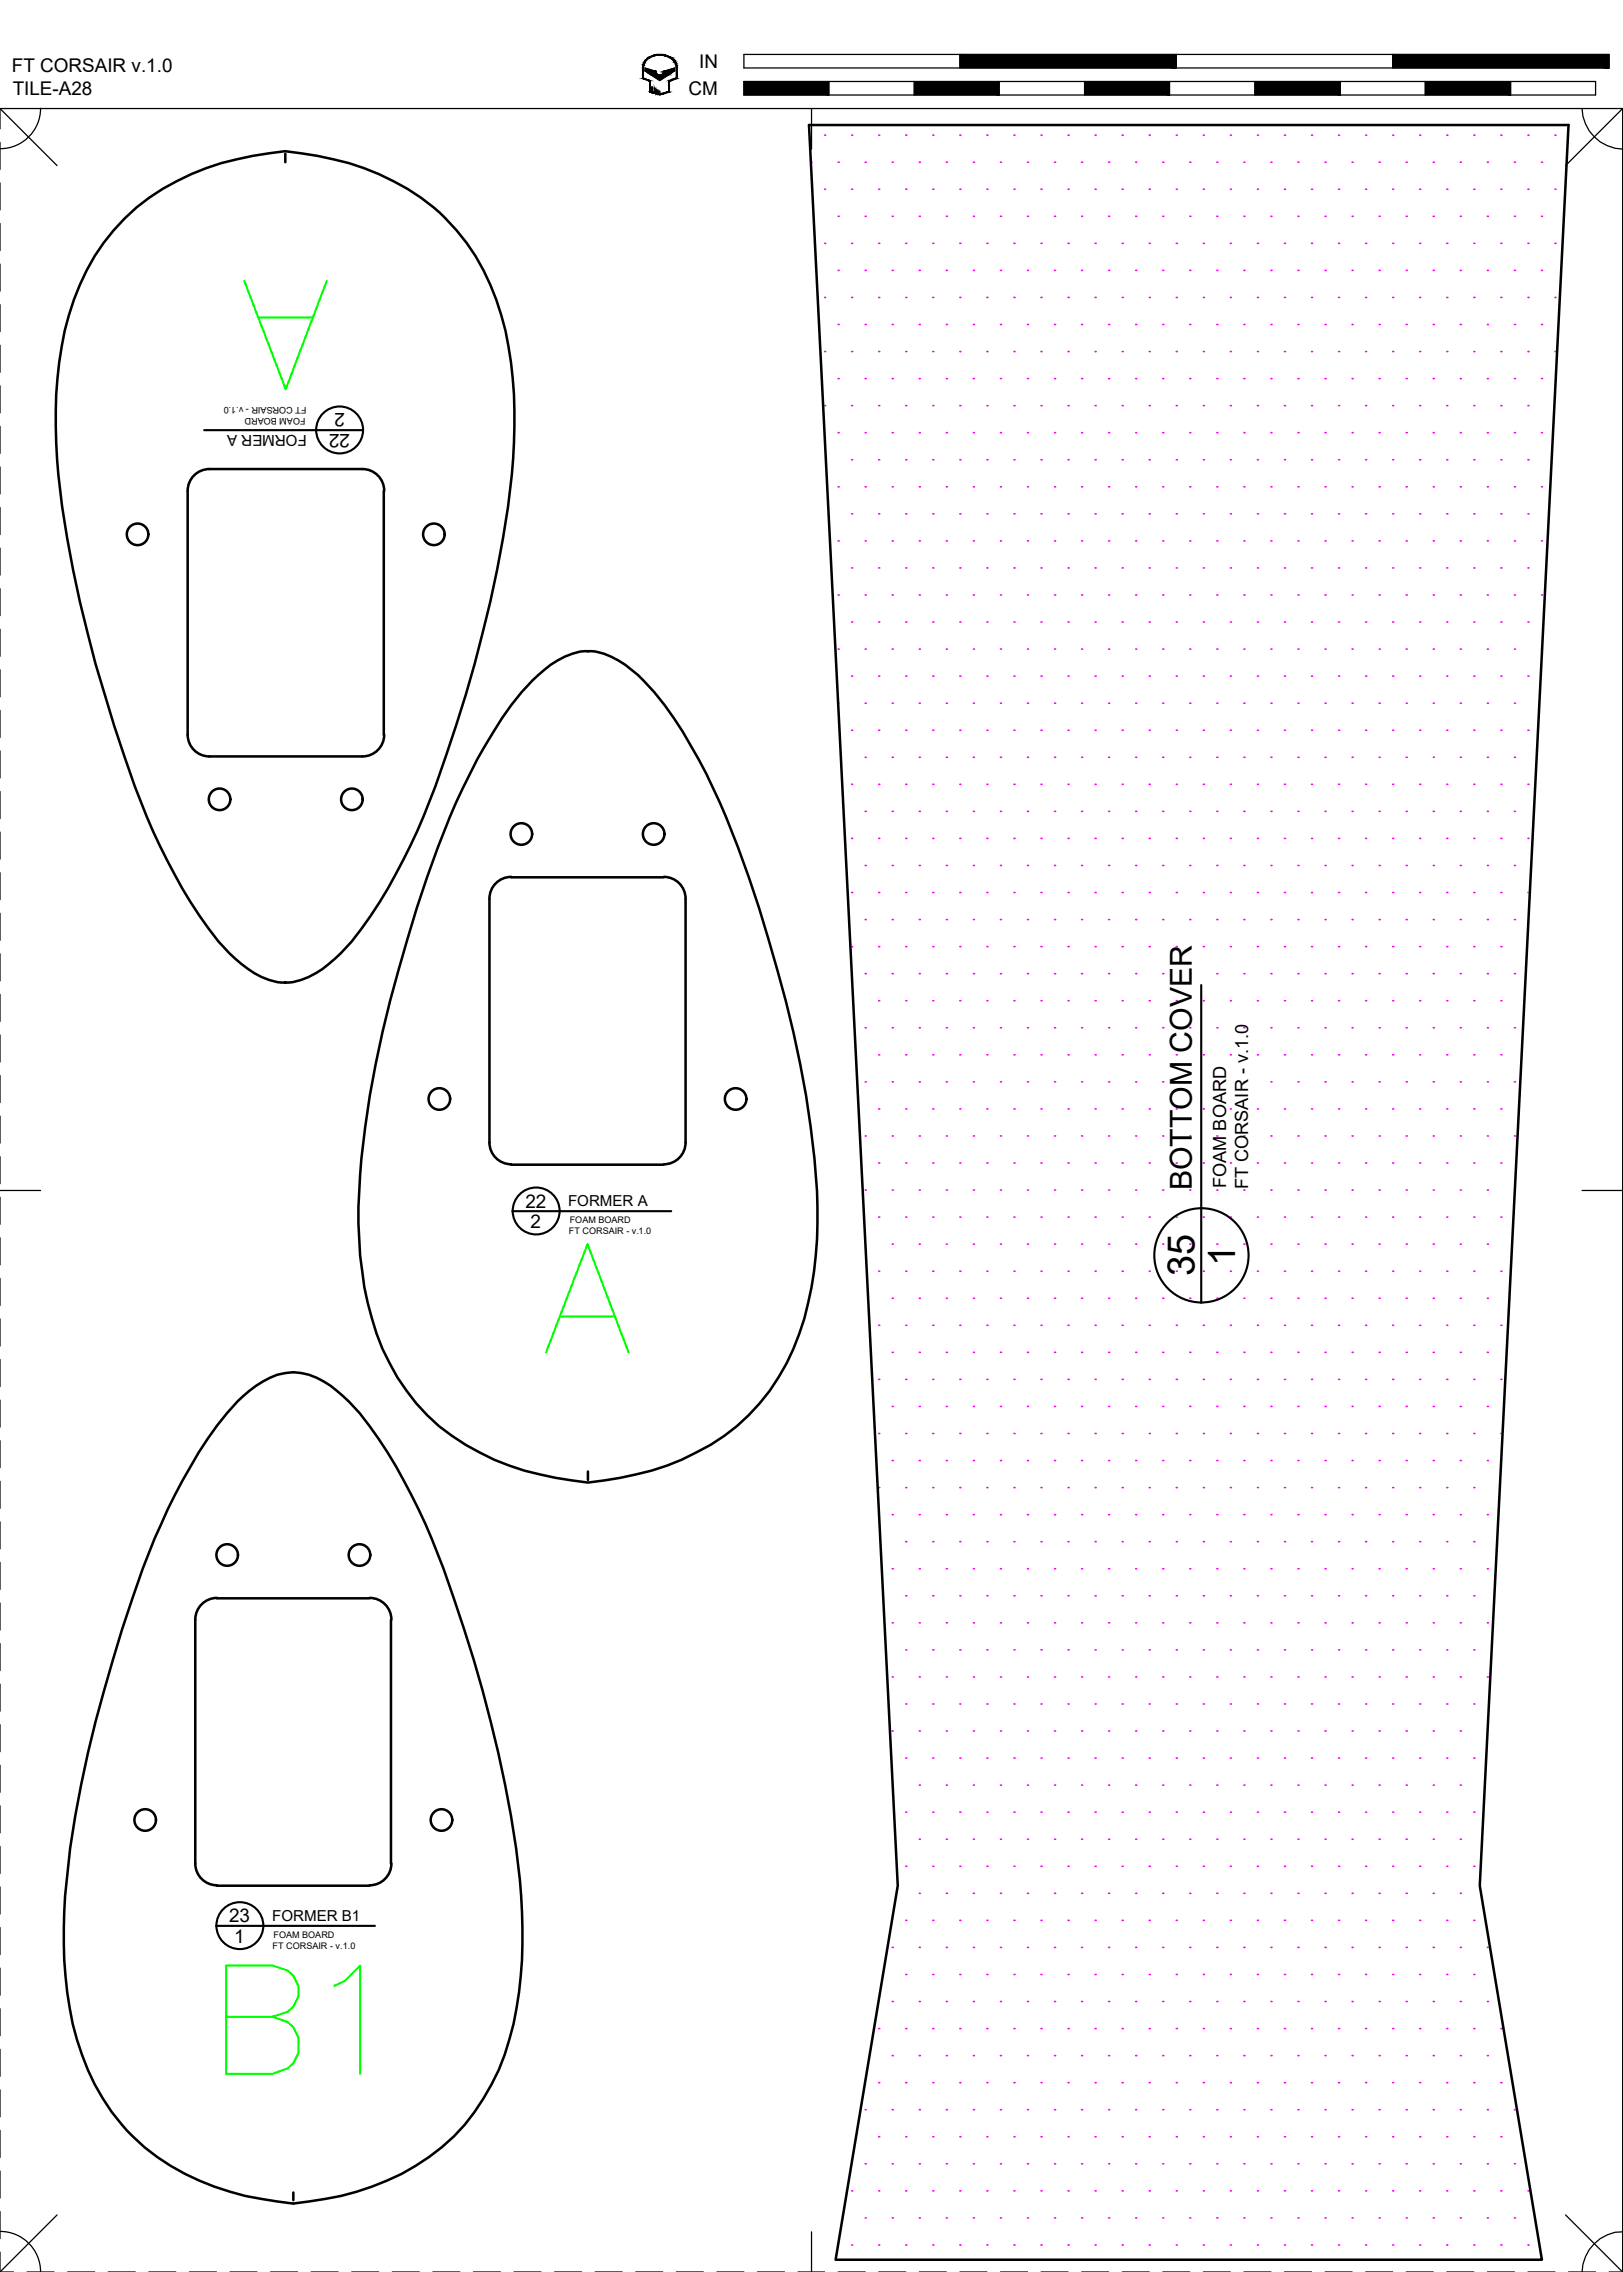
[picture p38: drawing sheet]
<svg xmlns="http://www.w3.org/2000/svg" width="190mm" height="267mm" viewBox="0 0 190 267" stroke-linecap="round" stroke-linejoin="round" font-family="sans-serif">
<defs><g id="words">
<text font-size="18.5" x="25.4" y="244.8">B1</text>
<g font-size="4.4">
<text x="140.2" y="149.8" transform="rotate(-90 140.2 149.8)">35</text>
<text x="145" y="148.6" transform="rotate(-90 145 148.6)">1</text>
</g>
<text font-size="3.5" x="139.9" y="139.7" transform="rotate(-90 139.9 139.7)">BOTTOM COVER</text>
<g font-size="2.2">
<text x="1.4" y="8.4">FT CORSAIR v.1.0</text>
<text x="1.5" y="11.1">TILE-A28</text>
<text x="80.8" y="11.2">CM</text>
<text x="82.1" y="8">IN</text>
<text x="40.5" y="48.5" transform="rotate(-180 40.5 48.5)">2</text>
<text x="41.1" y="50.9" transform="rotate(-180 41.1 50.9)">22</text>
<text x="61.7" y="141.8">22</text>
<text x="62.3" y="144.2">2</text>
<text x="26.9" y="225.7">23</text>
<text x="27.5" y="228.1">1</text>
</g>
<g font-size="2.1">
<text x="143.9" y="139.4" transform="rotate(-90 143.9 139.4)">FOAM BOARD</text>
<text x="146.5" y="139.6" transform="rotate(-90 146.5 139.6)">FT CORSAIR - v.1.0</text>
</g>
<g font-size="1.8">
<text x="36" y="51" transform="rotate(-180 36 51)">FORMER A</text>
<text x="66.7" y="141.6">FORMER A</text>
<text x="31.9" y="225.5">FORMER B1</text>
</g>
<g font-size="1.1">
<text x="36" y="47.8" transform="rotate(-180 36 47.8)">FT CORSAIR - v.1.0</text>
<text x="35.9" y="49.1" transform="rotate(-180 35.9 49.1)">FOAM BOARD</text>
<text x="66.9" y="143.6">FOAM BOARD</text>
<text x="66.8" y="144.9">FT CORSAIR - v.1.0</text>
<text x="32.1" y="227.5">FOAM BOARD</text>
<text x="32" y="228.8">FT CORSAIR - v.1.0</text>
</g>
</g></defs>
<!-- layer: 01 CUT -->
<g fill="none" stroke="#000" stroke-width=".3">
<path d="M33.5 18v1M95 14.7h89.1l-10.4 206.7 7.3 43.9h-82.9l7.3-43.9zM14.6 25.6a28.4 28.4 0 0 1 15.1-7.3l3.8-.5a38.6 38.6 0 0 1 11 2.6 24.6 24.6 0 0 1 14.3 16.6 48.9 48.9 0 0 1 1.4 16.9 138.3 138.3 0 0 1-5.5 27.7 165.3 165.3 0 0 1-5.7 16 59.7 59.7 0 0 1-7.7 12.9 14.9 14.9 0 0 1-6 4.5 6.2 6.2 0 0 1-5.4-.8 19 19 0 0 1-5.4-5.2 72.6 72.6 0 0 1-9.9-20.3 166.2 166.2 0 0 1-7.3-29.2 58.6 58.6 0 0 1 .3-20.7 26.8 26.8 0 0 1 7-13.2zM22 57.6v28.6a2.55 2.55 0 0 0 2.6 2.6h17.9M42.5 55.1h-17.9a2.55 2.55 0 0 0-2.6 2.5M42.5 55.1a2.55 2.55 0 0 1 2.6 2.5M45 57.6v28.7M62.5 79.9a11.4 11.4 0 0 1 5.6-3.4l.5-.1a6.2 6.2 0 0 1 4 1.1 18.1 18.1 0 0 1 5.4 5.2 67.3 67.3 0 0 1 8.6 16.8 177.3 177.3 0 0 1 8 29.1 83.2 83.2 0 0 1 1.3 16.9 37 37 0 0 1-3.6 14.5 24.4 24.4 0 0 1-12.3 11.3 39.2 39.2 0 0 1-11 2.7 39.7 39.7 0 0 1-11-2.7 25.7 25.7 0 0 1-9.1-6.6 27.9 27.9 0 0 1-5.7-11.8 53.6 53.6 0 0 1-.8-16.9 133.4 133.4 0 0 1 5.4-25.8 113.6 113.6 0 0 1 7.4-19.4 53.2 53.2 0 0 1 6-9.5zM45.1 86.2a2.55 2.55 0 0 1-2.6 2.6M57.4 105.5v28.6M60 103h17.9M60 102.9a2.55 2.55 0 0 0-2.6 2.6"/>
<path d="M77.9 102.9a2.55 2.55 0 0 1 2.6 2.6M80.5 105.5v28.6M57.4 134.1a2.55 2.55 0 0 0 2.6 2.6M60 136.7h17.9M80.5 134.1a2.55 2.55 0 0 1-2.6 2.6M27.9 164.5a12.9 12.9 0 0 1 4.6-3.1 6.9 6.9 0 0 1 6.3 1.3 22.7 22.7 0 0 1 5.7 6.2 75.1 75.1 0 0 1 8.8 18.8 163.3 163.3 0 0 1 7.3 29.2 58.7 58.7 0 0 1-.3 20.7 27.3 27.3 0 0 1-7 13.2 29.4 29.4 0 0 1-17 7.6l-1.9 .3a34.1 34.1 0 0 1-12.7-3.5 24.7 24.7 0 0 1-12.7-15.8 49.8 49.8 0 0 1-1.2-18.7 133.4 133.4 0 0 1 5.4-25.8 114.2 114.2 0 0 1 6.5-17.7l1.7-3.4a43.1 43.1 0 0 1 6.5-9.3zM69 172.7v1M25.5 187.6h17.9M25.5 187.6a2.55 2.55 0 0 0-2.6 2.5v28.7M43.4 187.6a2.55 2.55 0 0 1 2.5 2.5M45.9 190.2v28.6M22.9 218.8a2.55 2.55 0 0 0 2.6 2.5"/>
<path d="M45.9 218.8a2.55 2.55 0 0 1-2.5 2.5M25.5 221.4h17.9M34.4 257.4v.9"/>
<circle cx="16.1" cy="62.7" r="1.27"/>
<circle cx="50.9" cy="62.7" r="1.27"/>
<circle cx="25.8" cy="93.8" r="1.27"/>
<circle cx="41.3" cy="93.8" r="1.27"/>
<circle cx="61.2" cy="97.9" r="1.27"/>
<circle cx="76.7" cy="97.9" r="1.27"/>
<circle cx="51.6" cy="129" r="1.27"/>
<circle cx="86.3" cy="129" r="1.27"/>
<circle cx="26.7" cy="182.5" r="1.27"/>
<circle cx="42.2" cy="182.5" r="1.27"/>
<circle cx="17" cy="213.6" r="1.27"/>
<circle cx="51.8" cy="213.6" r="1.27"/>
</g>
<!-- layer: 07 DE-PAPER -->
<g fill="none" stroke="#f0f" stroke-width=".2">
<path d="M95.2 19h.1M96.8 15.9h.1M98.4 19h.1M100 15.9h.1M101.6 19h.1M103.1 15.9h.1M104.7 19h.1M106.3 15.9h.1M107.9 19h.1M109.5 15.9h.1M111.1 19h.1M112.7 15.9h.1"/>
<path d="M114.3 19h.1M115.8 15.9h.1M117.4 19h.1M119 15.9h.1M120.6 19h.1M122.2 15.9h.1M123.8 19h.1M125.4 15.9h.1M127 19h.1M128.5 15.9h.1M130.1 19h.1M131.7 15.9h.1"/>
<path d="M133.3 19h.1M134.9 15.9h.1M136.5 19h.1M138.1 15.9h.1M139.7 19h.1M141.2 15.9h.1M142.8 19h.1M144.4 15.9h.1M146 19h.1M147.6 15.9h.1M149.2 19h.1M150.8 15.9h.1"/>
<path d="M152.4 19h.1M153.9 15.9h.1M155.5 19h.1M157.1 15.9h.1M158.7 19h.1M160.3 15.9h.1M161.9 19h.1M163.5 15.9h.1M165.1 19h.1M166.6 15.9h.1M168.2 19h.1M169.8 15.9h.1"/>
<path d="M171.4 19h.1M173 15.9h.1M174.6 19h.1M176.2 15.9h.1M177.8 19h.1M179.3 15.9h.1M180.9 19h.1M182.5 15.9h.1M96.8 22.2h.1M96.8 28.6h.1M96.8 34.9h.1M98.4 25.4h.1"/>
<path d="M98.4 31.7h.1M98.4 38.1h.1M100 22.2h.1M100 28.6h.1M100 34.9h.1M101.6 25.4h.1M101.6 31.7h.1M101.6 38.1h.1M103.1 22.2h.1M103.1 28.6h.1M103.1 34.9h.1M104.7 25.4h.1"/>
<path d="M104.7 31.7h.1M104.7 38.1h.1M106.3 22.2h.1M106.3 28.6h.1M106.3 34.9h.1M107.9 25.4h.1M107.9 31.7h.1M107.9 38.1h.1M109.5 22.2h.1M109.5 28.6h.1M109.5 34.9h.1M111.1 25.4h.1"/>
<path d="M111.1 31.7h.1M111.1 38.1h.1M112.7 22.2h.1M112.7 28.6h.1M112.7 34.9h.1M114.3 25.4h.1M114.3 31.7h.1M114.3 38.1h.1M115.8 22.2h.1M115.8 28.6h.1M115.8 34.9h.1M117.4 25.4h.1"/>
<path d="M117.4 31.7h.1M117.4 38.1h.1M119 22.2h.1M119 28.6h.1M119 34.9h.1M120.6 25.4h.1M120.6 31.7h.1M120.6 38.1h.1M122.2 22.2h.1M122.2 28.6h.1M122.2 34.9h.1M123.8 25.4h.1"/>
<path d="M123.8 31.7h.1M123.8 38.1h.1M125.4 22.2h.1M125.4 28.6h.1M125.4 34.9h.1M127 25.4h.1M127 31.7h.1M127 38.1h.1M128.5 22.2h.1M128.5 28.6h.1M128.5 34.9h.1M130.1 25.4h.1"/>
<path d="M130.1 31.7h.1M130.1 38.1h.1M131.7 22.2h.1M131.7 28.6h.1M131.7 34.9h.1M133.3 25.4h.1M133.3 31.7h.1M133.3 38.1h.1M134.9 22.2h.1M134.9 28.6h.1M134.9 34.9h.1M136.5 25.4h.1"/>
<path d="M136.5 31.7h.1M136.5 38.1h.1M138.1 22.2h.1M138.1 28.6h.1M138.1 34.9h.1M139.7 25.4h.1M139.7 31.7h.1M139.7 38.1h.1M141.2 22.2h.1M141.2 28.6h.1M141.2 34.9h.1M142.8 25.4h.1"/>
<path d="M142.8 31.7h.1M142.8 38.1h.1M144.4 22.2h.1M144.4 28.6h.1M144.4 34.9h.1M146 25.4h.1M146 31.7h.1M146 38.1h.1M147.6 22.2h.1M147.6 28.6h.1M147.6 34.9h.1M149.2 25.4h.1"/>
<path d="M149.2 31.7h.1M149.2 38.1h.1M150.8 22.2h.1M150.8 28.6h.1M150.8 34.9h.1M152.4 25.4h.1M152.4 31.7h.1M152.4 38.1h.1M153.9 22.2h.1M153.9 28.6h.1M153.9 34.9h.1M155.5 25.4h.1"/>
<path d="M155.5 31.7h.1M155.5 38.1h.1M157.1 22.2h.1M157.1 28.6h.1M157.1 34.9h.1M158.7 25.4h.1M158.7 31.7h.1M158.7 38.1h.1M160.3 22.2h.1M160.3 28.6h.1M160.3 34.9h.1M161.9 25.4h.1"/>
<path d="M161.9 31.7h.1M161.9 38.1h.1M163.5 22.2h.1M163.5 28.6h.1M163.5 34.9h.1M165.1 25.4h.1M165.1 31.7h.1M165.1 38.1h.1M166.6 22.2h.1M166.6 28.6h.1M166.6 34.9h.1M168.2 25.4h.1"/>
<path d="M168.2 31.7h.1M168.2 38.1h.1M169.8 22.2h.1M169.8 28.6h.1M169.8 34.9h.1M171.4 25.4h.1M171.4 31.7h.1M171.4 38.1h.1M173 22.2h.1M173 28.6h.1M173 34.9h.1M174.6 25.4h.1"/>
<path d="M174.6 31.7h.1M174.6 38.1h.1M176.2 22.2h.1M176.2 28.6h.1M176.2 34.9h.1M177.8 25.4h.1M177.8 31.7h.1M177.8 38.1h.1M179.3 22.2h.1M179.3 28.6h.1M179.3 34.9h.1M180.9 25.4h.1"/>
<path d="M180.9 31.7h.1M180.9 38.1h.1M182.5 22.2h.1M182.5 28.6h.1M182.5 34.9h.1M96.8 41.3h.1M96.8 47.6h.1M98.4 44.4h.1M98.4 50.8h.1M98.4 57.1h.1M100 41.3h.1M100 47.6h.1"/>
<path d="M100 54h.1M101.6 44.4h.1M101.6 50.8h.1M101.6 57.1h.1M103.1 41.3h.1M103.1 47.6h.1M103.1 54h.1M104.7 44.4h.1M104.7 50.8h.1M104.7 57.1h.1M106.3 41.3h.1M106.3 47.6h.1"/>
<path d="M106.3 54h.1M107.9 44.4h.1M107.9 50.8h.1M107.9 57.1h.1M109.5 41.3h.1M109.5 47.6h.1M109.5 54h.1M111.1 44.4h.1M111.1 50.8h.1M111.1 57.1h.1M112.7 41.3h.1M112.7 47.6h.1"/>
<path d="M112.7 54h.1M114.3 44.4h.1M114.3 50.8h.1M114.3 57.1h.1M115.8 41.3h.1M115.8 47.6h.1M115.8 54h.1M117.4 44.4h.1M117.4 50.8h.1M117.4 57.1h.1M119 41.3h.1M119 47.6h.1"/>
<path d="M119 54h.1M120.6 44.4h.1M120.6 50.8h.1M120.6 57.1h.1M122.2 41.3h.1M122.2 47.6h.1M122.2 54h.1M123.8 44.4h.1M123.8 50.8h.1M123.8 57.1h.1M125.4 41.3h.1M125.4 47.6h.1"/>
<path d="M125.4 54h.1M127 44.4h.1M127 50.8h.1M127 57.1h.1M128.5 41.3h.1M128.5 47.6h.1M128.5 54h.1M130.1 44.4h.1M130.1 50.8h.1M130.1 57.1h.1M131.7 41.3h.1M131.7 47.6h.1"/>
<path d="M131.7 54h.1M133.3 44.4h.1M133.3 50.8h.1M133.3 57.1h.1M134.9 41.3h.1M134.9 47.6h.1M134.9 54h.1M136.5 44.4h.1M136.5 50.8h.1M136.5 57.1h.1M138.1 41.3h.1M138.1 47.6h.1"/>
<path d="M138.1 54h.1M139.7 44.4h.1M139.7 50.8h.1M139.7 57.1h.1M141.2 41.3h.1M141.2 47.6h.1M141.2 54h.1M142.8 44.4h.1M142.8 50.8h.1M142.8 57.1h.1M144.4 41.3h.1M144.4 47.6h.1"/>
<path d="M144.4 54h.1M146 44.4h.1M146 50.8h.1M146 57.1h.1M147.6 41.3h.1M147.6 47.6h.1M147.6 54h.1M149.2 44.4h.1M149.2 50.8h.1M149.2 57.1h.1M150.8 41.3h.1M150.8 47.6h.1"/>
<path d="M150.8 54h.1M152.4 44.4h.1M152.4 50.8h.1M152.4 57.1h.1M153.9 41.3h.1M153.9 47.6h.1M153.9 54h.1M155.5 44.4h.1M155.5 50.8h.1M155.5 57.1h.1M157.1 41.3h.1M157.1 47.6h.1"/>
<path d="M157.1 54h.1M158.7 44.4h.1M158.7 50.8h.1M158.7 57.1h.1M160.3 41.3h.1M160.3 47.6h.1M160.3 54h.1M161.9 44.4h.1M161.9 50.8h.1M161.9 57.1h.1M163.5 41.3h.1M163.5 47.6h.1"/>
<path d="M163.5 54h.1M165.1 44.4h.1M165.1 50.8h.1M165.1 57.1h.1M166.6 41.3h.1M166.6 47.6h.1M166.6 54h.1M168.2 44.4h.1M168.2 50.8h.1M168.2 57.1h.1M169.8 41.3h.1M169.8 47.6h.1"/>
<path d="M169.8 54h.1M171.4 44.4h.1M171.4 50.8h.1M171.4 57.1h.1M173 41.3h.1M173 47.6h.1M173 54h.1M174.6 44.4h.1M174.6 50.8h.1M174.6 57.1h.1M176.2 41.3h.1M176.2 47.6h.1"/>
<path d="M176.2 54h.1M177.8 44.4h.1M177.8 50.8h.1M177.8 57.1h.1M179.3 41.3h.1M179.3 47.6h.1M179.3 54h.1M180.9 44.4h.1M180.9 50.8h.1M180.9 57.1h.1M182.5 41.3h.1M98.4 63.5h.1"/>
<path d="M98.4 69.8h.1M98.4 76.2h.1M100 60.3h.1M100 66.7h.1M100 73h.1M100 79.4h.1M101.6 63.5h.1M101.6 69.8h.1M101.6 76.2h.1M103.1 60.3h.1M103.1 66.7h.1M103.1 73h.1"/>
<path d="M103.1 79.4h.1M104.7 63.5h.1M104.7 69.8h.1M104.7 76.2h.1M106.3 60.3h.1M106.3 66.7h.1M106.3 73h.1M106.3 79.4h.1M107.9 63.5h.1M107.9 69.8h.1M107.9 76.2h.1M109.5 60.3h.1"/>
<path d="M109.5 66.7h.1M109.5 73h.1M109.5 79.4h.1M111.1 63.5h.1M111.1 69.8h.1M111.1 76.2h.1M112.7 60.3h.1M112.7 66.7h.1M112.7 73h.1M112.7 79.4h.1M114.3 63.5h.1M114.3 69.8h.1"/>
<path d="M114.3 76.2h.1M115.8 60.3h.1M115.8 66.7h.1M115.8 73h.1M115.8 79.4h.1M117.4 63.5h.1M117.4 69.8h.1M117.4 76.2h.1M119 60.3h.1M119 66.7h.1M119 73h.1M119 79.4h.1"/>
<path d="M120.6 63.5h.1M120.6 69.8h.1M120.6 76.2h.1M122.2 60.3h.1M122.2 66.7h.1M122.2 73h.1M122.2 79.4h.1M123.8 63.5h.1M123.8 69.8h.1M123.8 76.2h.1M125.4 60.3h.1M125.4 66.7h.1"/>
<path d="M125.4 73h.1M125.4 79.4h.1M127 63.5h.1M127 69.8h.1M127 76.2h.1M128.5 60.3h.1M128.5 66.7h.1M128.5 73h.1M128.5 79.4h.1M130.1 63.5h.1M130.1 69.8h.1M130.1 76.2h.1"/>
<path d="M131.7 60.3h.1M131.7 66.7h.1M131.7 73h.1M131.7 79.4h.1M133.3 63.5h.1M133.3 69.8h.1M133.3 76.2h.1M134.9 60.3h.1M134.9 66.7h.1M134.9 73h.1M134.9 79.4h.1M136.5 63.5h.1"/>
<path d="M136.5 69.8h.1M136.5 76.2h.1M138.1 60.3h.1M138.1 66.7h.1M138.1 73h.1M138.1 79.4h.1M139.7 63.5h.1M139.7 69.8h.1M139.7 76.2h.1M141.2 60.3h.1M141.2 66.7h.1M141.2 73h.1"/>
<path d="M141.2 79.4h.1M142.8 63.5h.1M142.8 69.8h.1M142.8 76.2h.1M144.4 60.3h.1M144.4 66.7h.1M144.4 73h.1M144.4 79.4h.1M146 63.5h.1M146 69.8h.1M146 76.2h.1M147.6 60.3h.1"/>
<path d="M147.6 66.7h.1M147.6 73h.1M147.6 79.4h.1M149.2 63.5h.1M149.2 69.8h.1M149.2 76.2h.1M150.8 60.3h.1M150.8 66.7h.1M150.8 73h.1M150.8 79.4h.1M152.4 63.5h.1M152.4 69.8h.1"/>
<path d="M152.4 76.2h.1M153.9 60.3h.1M153.9 66.7h.1M153.9 73h.1M153.9 79.4h.1M155.5 63.5h.1M155.5 69.8h.1M155.5 76.2h.1M157.1 60.3h.1M157.1 66.7h.1M157.1 73h.1M157.1 79.4h.1"/>
<path d="M158.7 63.5h.1M158.7 69.8h.1M158.7 76.2h.1M160.3 60.3h.1M160.3 66.7h.1M160.3 73h.1M160.3 79.4h.1M161.9 63.5h.1M161.9 69.8h.1M161.9 76.2h.1M163.5 60.3h.1M163.5 66.7h.1"/>
<path d="M163.5 73h.1M163.5 79.4h.1M165.1 63.5h.1M165.1 69.8h.1M165.1 76.2h.1M166.6 60.3h.1M166.6 66.7h.1M166.6 73h.1M166.6 79.4h.1M168.2 63.5h.1M168.2 69.8h.1M168.2 76.2h.1"/>
<path d="M169.8 60.3h.1M169.8 66.7h.1M169.8 73h.1M169.8 79.4h.1M171.4 63.5h.1M171.4 69.8h.1M171.4 76.2h.1M173 60.3h.1M173 66.7h.1M173 73h.1M173 79.4h.1M174.6 63.5h.1"/>
<path d="M174.6 69.8h.1M174.6 76.2h.1M176.2 60.3h.1M176.2 66.7h.1M176.2 73h.1M176.2 79.4h.1M177.8 63.5h.1M177.8 69.8h.1M177.8 76.2h.1M179.3 60.3h.1M179.3 66.7h.1M179.3 73h.1"/>
<path d="M179.3 79.4h.1M180.9 63.5h.1M180.9 69.8h.1M180.9 76.2h.1M98.4 82.5h.1M100 85.7h.1M100 92.1h.1M100 98.4h.1M101.6 82.5h.1M101.6 88.9h.1M101.6 95.2h.1M103.1 85.7h.1"/>
<path d="M103.1 92.1h.1M103.1 98.4h.1M104.7 82.5h.1M104.7 88.9h.1M104.7 95.2h.1M106.3 85.7h.1M106.3 92.1h.1M106.3 98.4h.1M107.9 82.5h.1M107.9 88.9h.1M107.9 95.2h.1M109.5 85.7h.1"/>
<path d="M109.5 92.1h.1M109.5 98.4h.1M111.1 82.5h.1M111.1 88.9h.1M111.1 95.2h.1M112.7 85.7h.1M112.7 92.1h.1M112.7 98.4h.1M114.3 82.5h.1M114.3 88.9h.1M114.3 95.2h.1M115.8 85.7h.1"/>
<path d="M115.8 92.1h.1M115.8 98.4h.1M117.4 82.5h.1M117.4 88.9h.1M117.4 95.2h.1M119 85.7h.1M119 92.1h.1M119 98.4h.1M120.6 82.5h.1M120.6 88.9h.1M120.6 95.2h.1M122.2 85.7h.1"/>
<path d="M122.2 92.1h.1M122.2 98.4h.1M123.8 82.5h.1M123.8 88.9h.1M123.8 95.2h.1M125.4 85.7h.1M125.4 92.1h.1M125.4 98.4h.1M127 82.5h.1M127 88.9h.1M127 95.2h.1M128.5 85.7h.1"/>
<path d="M128.5 92.1h.1M128.5 98.4h.1M130.1 82.5h.1M130.1 88.9h.1M130.1 95.2h.1M131.7 85.7h.1M131.7 92.1h.1M131.7 98.4h.1M133.3 82.5h.1M133.3 88.9h.1M133.3 95.2h.1M134.9 85.7h.1"/>
<path d="M134.9 92.1h.1M134.9 98.4h.1M136.5 82.5h.1M136.5 88.9h.1M136.5 95.2h.1M138.1 85.7h.1M138.1 92.1h.1M138.1 98.4h.1M139.7 82.5h.1M139.7 88.9h.1M139.7 95.2h.1M141.2 85.7h.1"/>
<path d="M141.2 92.1h.1M141.2 98.4h.1M142.8 82.5h.1M142.8 88.9h.1M142.8 95.2h.1M144.4 85.7h.1M144.4 92.1h.1M144.4 98.4h.1M146 82.5h.1M146 88.9h.1M146 95.2h.1M147.6 85.7h.1"/>
<path d="M147.6 92.1h.1M147.6 98.4h.1M149.2 82.5h.1M149.2 88.9h.1M149.2 95.2h.1M150.8 85.7h.1M150.8 92.1h.1M150.8 98.4h.1M152.4 82.5h.1M152.4 88.9h.1M152.4 95.2h.1M153.9 85.7h.1"/>
<path d="M153.9 92.1h.1M153.9 98.4h.1M155.5 82.5h.1M155.5 88.9h.1M155.5 95.2h.1M157.1 85.7h.1M157.1 92.1h.1M157.1 98.4h.1M158.7 82.5h.1M158.7 88.9h.1M158.7 95.2h.1M160.3 85.7h.1"/>
<path d="M160.3 92.1h.1M160.3 98.4h.1M161.9 82.5h.1M161.9 88.9h.1M161.9 95.2h.1M163.5 85.7h.1M163.5 92.1h.1M163.5 98.4h.1M165.1 82.5h.1M165.1 88.9h.1M165.1 95.2h.1M166.6 85.7h.1"/>
<path d="M166.6 92.1h.1M166.6 98.4h.1M168.2 82.5h.1M168.2 88.9h.1M168.2 95.2h.1M169.8 85.7h.1M169.8 92.1h.1M169.8 98.4h.1M171.4 82.5h.1M171.4 88.9h.1M171.4 95.2h.1M173 85.7h.1"/>
<path d="M173 92.1h.1M173 98.4h.1M174.6 82.5h.1M174.6 88.9h.1M174.6 95.2h.1M176.2 85.7h.1M176.2 92.1h.1M176.2 98.4h.1M177.8 82.5h.1M177.8 88.9h.1M177.8 95.2h.1M179.3 85.7h.1"/>
<path d="M179.3 92.1h.1M179.3 98.4h.1M100 104.8h.1M100 111.1h.1M101.6 101.6h.1M101.6 107.9h.1M101.6 114.3h.1M103.1 104.8h.1M103.1 111.1h.1M103.1 117.5h.1M104.7 101.6h.1M104.7 107.9h.1"/>
<path d="M104.7 114.3h.1M106.3 104.8h.1M106.3 111.1h.1M106.3 117.5h.1M107.9 101.6h.1M107.9 107.9h.1M107.9 114.3h.1M109.5 104.8h.1M109.5 111.1h.1M109.5 117.5h.1M111.1 101.6h.1M111.1 107.9h.1"/>
<path d="M111.1 114.3h.1M112.7 104.8h.1M112.7 111.1h.1M112.7 117.5h.1M114.3 101.6h.1M114.3 107.9h.1M114.3 114.3h.1M115.8 104.8h.1M115.8 111.1h.1M115.8 117.5h.1M117.4 101.6h.1M117.4 107.9h.1"/>
<path d="M117.4 114.3h.1M119 104.8h.1M119 111.1h.1M119 117.5h.1M120.6 101.6h.1M120.6 107.9h.1M120.6 114.3h.1M122.2 104.8h.1M122.2 111.1h.1M122.2 117.5h.1M123.8 101.6h.1M123.8 107.9h.1"/>
<path d="M123.8 114.3h.1M125.4 104.8h.1M125.4 111.1h.1M125.4 117.5h.1M127 101.6h.1M127 107.9h.1M127 114.3h.1M128.5 104.8h.1M128.5 111.1h.1M128.5 117.5h.1M130.1 101.6h.1M130.1 107.9h.1"/>
<path d="M130.1 114.3h.1M131.7 104.8h.1M131.7 111.1h.1M131.7 117.5h.1M133.3 101.6h.1M133.3 107.9h.1M133.3 114.3h.1M134.9 104.8h.1M134.9 111.1h.1M134.9 117.5h.1M136.5 101.6h.1M136.5 107.9h.1"/>
<path d="M136.5 114.3h.1M138.1 104.8h.1M138.1 111.1h.1M138.1 117.5h.1M139.7 101.6h.1M139.7 107.9h.1M139.7 114.3h.1M141.2 104.8h.1M141.2 111.1h.1M141.2 117.5h.1M142.8 101.6h.1M142.8 107.9h.1"/>
<path d="M142.8 114.3h.1M144.4 104.8h.1M144.4 111.1h.1M144.4 117.5h.1M146 101.6h.1M146 107.9h.1M146 114.3h.1M147.6 104.8h.1M147.6 111.1h.1M147.6 117.5h.1M149.2 101.6h.1M149.2 107.9h.1"/>
<path d="M149.2 114.3h.1M150.8 104.8h.1M150.8 111.1h.1M150.8 117.5h.1M152.4 101.6h.1M152.4 107.9h.1M152.4 114.3h.1M153.9 104.8h.1M153.9 111.1h.1M153.9 117.5h.1M155.5 101.6h.1M155.5 107.9h.1"/>
<path d="M155.5 114.3h.1M157.1 104.8h.1M157.1 111.1h.1M157.1 117.5h.1M158.7 101.6h.1M158.7 107.9h.1M158.7 114.3h.1M160.3 104.8h.1M160.3 111.1h.1M160.3 117.5h.1M161.9 101.6h.1M161.9 107.9h.1"/>
<path d="M161.9 114.3h.1M163.5 104.8h.1M163.5 111.1h.1M163.5 117.5h.1M165.1 101.6h.1M165.1 107.9h.1M165.1 114.3h.1M166.6 104.8h.1M166.6 111.1h.1M166.6 117.5h.1M168.2 101.6h.1M168.2 107.9h.1"/>
<path d="M168.2 114.3h.1M169.8 104.8h.1M169.8 111.1h.1M169.8 117.5h.1M171.4 101.6h.1M171.4 107.9h.1M171.4 114.3h.1M173 104.8h.1M173 111.1h.1M173 117.5h.1M174.6 101.6h.1M174.6 107.9h.1"/>
<path d="M174.6 114.3h.1M176.2 104.8h.1M176.2 111.1h.1M176.2 117.5h.1M177.8 101.6h.1M177.8 107.9h.1M177.8 114.3h.1M179.3 104.8h.1M101.6 120.6h.1M101.6 127h.1M101.6 133.3h.1M101.6 139.7h.1"/>
<path d="M103.1 123.8h.1M103.1 130.2h.1M103.1 136.5h.1M104.7 120.6h.1M104.7 127h.1M104.7 133.3h.1M104.7 139.7h.1M106.3 123.8h.1M106.3 130.2h.1M106.3 136.5h.1M107.9 120.6h.1M107.9 127h.1"/>
<path d="M107.9 133.3h.1M107.9 139.7h.1M109.5 123.8h.1M109.5 130.2h.1M109.5 136.5h.1M111.1 120.6h.1M111.1 127h.1M111.1 133.3h.1M111.1 139.7h.1M112.7 123.8h.1M112.7 130.2h.1M112.7 136.5h.1"/>
<path d="M114.3 120.6h.1M114.3 127h.1M114.3 133.3h.1M114.3 139.7h.1M115.8 123.8h.1M115.8 130.2h.1M115.8 136.5h.1M117.4 120.6h.1M117.4 127h.1M117.4 133.3h.1M117.4 139.7h.1M119 123.8h.1"/>
<path d="M119 130.2h.1M119 136.5h.1M120.6 120.6h.1M120.6 127h.1M120.6 133.3h.1M120.6 139.7h.1M122.2 123.8h.1M122.2 130.2h.1M122.2 136.5h.1M123.8 120.6h.1M123.8 127h.1M123.8 133.3h.1"/>
<path d="M123.8 139.7h.1M125.4 123.8h.1M125.4 130.2h.1M125.4 136.5h.1M127 120.6h.1M127 127h.1M127 133.3h.1M127 139.7h.1M128.5 123.8h.1M128.5 130.2h.1M128.5 136.5h.1M130.1 120.6h.1"/>
<path d="M130.1 127h.1M130.1 133.3h.1M130.1 139.7h.1M131.7 123.8h.1M131.7 130.2h.1M131.7 136.5h.1M133.3 120.6h.1M133.3 127h.1M133.3 133.3h.1M133.3 139.7h.1M134.9 123.8h.1M134.9 130.2h.1"/>
<path d="M134.9 136.5h.1M136.5 120.6h.1M136.5 127h.1M136.5 133.3h.1M136.5 139.7h.1M138.1 123.8h.1M138.1 130.2h.1M138.1 136.5h.1M139.7 120.6h.1M139.7 127h.1M139.7 133.3h.1M139.7 139.7h.1"/>
<path d="M141.2 123.8h.1M141.2 130.2h.1M141.2 136.5h.1M142.8 120.6h.1M142.8 127h.1M142.8 133.3h.1M142.8 139.7h.1M144.4 123.8h.1M144.4 130.2h.1M144.4 136.5h.1M146 120.6h.1M146 127h.1"/>
<path d="M146 133.3h.1M146 139.7h.1M147.6 123.8h.1M147.6 130.2h.1M147.6 136.5h.1M149.2 120.6h.1M149.2 127h.1M149.2 133.3h.1M149.2 139.7h.1M150.8 123.8h.1M150.8 130.2h.1M150.8 136.5h.1"/>
<path d="M152.4 120.6h.1M152.4 127h.1M152.4 133.3h.1M152.4 139.7h.1M153.9 123.8h.1M153.9 130.2h.1M153.9 136.5h.1M155.5 120.6h.1M155.5 127h.1M155.5 133.3h.1M155.5 139.7h.1M157.1 123.8h.1"/>
<path d="M157.1 130.2h.1M157.1 136.5h.1M158.7 120.6h.1M158.7 127h.1M158.7 133.3h.1M158.7 139.7h.1M160.3 123.8h.1M160.3 130.2h.1M160.3 136.5h.1M161.9 120.6h.1M161.9 127h.1M161.9 133.3h.1"/>
<path d="M161.9 139.7h.1M163.5 123.8h.1M163.5 130.2h.1M163.5 136.5h.1M165.1 120.6h.1M165.1 127h.1M165.1 133.3h.1M165.1 139.7h.1M166.6 123.8h.1M166.6 130.2h.1M166.6 136.5h.1M168.2 120.6h.1"/>
<path d="M168.2 127h.1M168.2 133.3h.1M168.2 139.7h.1M169.8 123.8h.1M169.8 130.2h.1M169.8 136.5h.1M171.4 120.6h.1M171.4 127h.1M171.4 133.3h.1M171.4 139.7h.1M173 123.8h.1M173 130.2h.1"/>
<path d="M173 136.5h.1M174.6 120.6h.1M174.6 127h.1M174.6 133.3h.1M174.6 139.7h.1M176.2 123.8h.1M176.2 130.2h.1M176.2 136.5h.1M177.8 120.6h.1M177.8 127h.1M177.8 133.3h.1M177.8 139.7h.1"/>
<path d="M103.1 142.9h.1M103.1 149.2h.1M103.1 155.6h.1M104.7 146h.1M104.7 152.4h.1M104.7 158.7h.1M106.3 142.9h.1M106.3 149.2h.1M106.3 155.6h.1M107.9 146h.1M107.9 152.4h.1M107.9 158.7h.1"/>
<path d="M109.5 142.9h.1M109.5 149.2h.1M109.5 155.6h.1M111.1 146h.1M111.1 152.4h.1M111.1 158.7h.1M112.7 142.9h.1M112.7 149.2h.1M112.7 155.6h.1M114.3 146h.1M114.3 152.4h.1M114.3 158.7h.1"/>
<path d="M115.8 142.9h.1M115.8 149.2h.1M115.8 155.6h.1M117.4 146h.1M117.4 152.4h.1M117.4 158.7h.1M119 142.9h.1M119 149.2h.1M119 155.6h.1M120.6 146h.1M120.6 152.4h.1M120.6 158.7h.1"/>
<path d="M122.2 142.9h.1M122.2 149.2h.1M122.2 155.6h.1M123.8 146h.1M123.8 152.4h.1M123.8 158.7h.1M125.4 142.9h.1M125.4 149.2h.1M125.4 155.6h.1M127 146h.1M127 152.4h.1M127 158.7h.1"/>
<path d="M128.5 142.9h.1M128.5 149.2h.1M128.5 155.6h.1M130.1 146h.1M130.1 152.4h.1M130.1 158.7h.1M131.7 142.9h.1M131.7 149.2h.1M131.7 155.6h.1M133.3 146h.1M133.3 152.4h.1M133.3 158.7h.1"/>
<path d="M134.9 142.9h.1M134.9 149.2h.1M134.9 155.6h.1M136.5 146h.1M136.5 152.4h.1M136.5 158.7h.1M138.1 142.9h.1M138.1 149.2h.1M138.1 155.6h.1M139.7 146h.1M139.7 152.4h.1M139.7 158.7h.1"/>
<path d="M141.2 142.9h.1M141.2 149.2h.1M141.2 155.6h.1M142.8 146h.1M142.8 152.4h.1M142.8 158.7h.1M144.4 142.9h.1M144.4 149.2h.1M144.4 155.6h.1M146 146h.1M146 152.4h.1M146 158.7h.1"/>
<path d="M147.6 142.9h.1M147.6 149.2h.1M147.6 155.6h.1M149.2 146h.1M149.2 152.4h.1M149.2 158.7h.1M150.8 142.9h.1M150.8 149.2h.1M150.8 155.6h.1M152.4 146h.1M152.4 152.4h.1M152.4 158.7h.1"/>
<path d="M153.9 142.9h.1M153.9 149.2h.1M153.9 155.6h.1M155.5 146h.1M155.5 152.4h.1M155.5 158.7h.1M157.1 142.9h.1M157.1 149.2h.1M157.1 155.6h.1M158.7 146h.1M158.7 152.4h.1M158.7 158.7h.1"/>
<path d="M160.3 142.9h.1M160.3 149.2h.1M160.3 155.6h.1M161.9 146h.1M161.9 152.4h.1M161.9 158.7h.1M163.5 142.9h.1M163.5 149.2h.1M163.5 155.6h.1M165.1 146h.1M165.1 152.4h.1M165.1 158.7h.1"/>
<path d="M166.6 142.9h.1M166.6 149.2h.1M166.6 155.6h.1M168.2 146h.1M168.2 152.4h.1M168.2 158.7h.1M169.8 142.9h.1M169.8 149.2h.1M169.8 155.6h.1M171.4 146h.1M171.4 152.4h.1M171.4 158.7h.1"/>
<path d="M173 142.9h.1M173 149.2h.1M173 155.6h.1M174.6 146h.1M174.6 152.4h.1M174.6 158.7h.1M176.2 142.9h.1M176.2 149.2h.1M176.2 155.6h.1M103.1 161.9h.1M103.1 168.3h.1M103.1 174.6h.1"/>
<path d="M104.7 165.1h.1M104.7 171.4h.1M104.7 177.8h.1M106.3 161.9h.1M106.3 168.3h.1M106.3 174.6h.1M107.9 165.1h.1M107.9 171.4h.1M107.9 177.8h.1M109.5 161.9h.1M109.5 168.3h.1M109.5 174.6h.1"/>
<path d="M111.1 165.1h.1M111.1 171.4h.1M111.1 177.8h.1M112.7 161.9h.1M112.7 168.3h.1M112.7 174.6h.1M114.3 165.1h.1M114.3 171.4h.1M114.3 177.8h.1M115.8 161.9h.1M115.8 168.3h.1M115.8 174.6h.1"/>
<path d="M117.4 165.1h.1M117.4 171.4h.1M117.4 177.8h.1M119 161.9h.1M119 168.3h.1M119 174.6h.1M120.6 165.1h.1M120.6 171.4h.1M120.6 177.8h.1M122.2 161.9h.1M122.2 168.3h.1M122.2 174.6h.1"/>
<path d="M123.8 165.1h.1M123.8 171.4h.1M123.8 177.8h.1M125.4 161.9h.1M125.4 168.3h.1M125.4 174.6h.1M127 165.1h.1M127 171.4h.1M127 177.8h.1M128.5 161.9h.1M128.5 168.3h.1M128.5 174.6h.1"/>
<path d="M130.1 165.1h.1M130.1 171.4h.1M130.1 177.8h.1M131.7 161.9h.1M131.7 168.3h.1M131.7 174.6h.1M133.3 165.1h.1M133.3 171.4h.1M133.3 177.8h.1M134.9 161.9h.1M134.9 168.3h.1M134.9 174.6h.1"/>
<path d="M136.5 165.1h.1M136.5 171.4h.1M136.5 177.8h.1M138.1 161.9h.1M138.1 168.3h.1M138.1 174.6h.1M139.7 165.1h.1M139.7 171.4h.1M139.7 177.8h.1M141.2 161.9h.1M141.2 168.3h.1M141.2 174.6h.1"/>
<path d="M142.8 165.1h.1M142.8 171.4h.1M142.8 177.8h.1M144.4 161.9h.1M144.4 168.3h.1M144.4 174.6h.1M146 165.1h.1M146 171.4h.1M146 177.8h.1M147.6 161.9h.1M147.6 168.3h.1M147.6 174.6h.1"/>
<path d="M149.2 165.1h.1M149.2 171.4h.1M149.2 177.8h.1M150.8 161.9h.1M150.8 168.3h.1M150.8 174.6h.1M152.4 165.1h.1M152.4 171.4h.1M152.4 177.8h.1M153.9 161.9h.1M153.9 168.3h.1M153.9 174.6h.1"/>
<path d="M155.5 165.1h.1M155.5 171.4h.1M155.5 177.8h.1M157.1 161.9h.1M157.1 168.3h.1M157.1 174.6h.1M158.7 165.1h.1M158.7 171.4h.1M158.7 177.8h.1M160.3 161.9h.1M160.3 168.3h.1M160.3 174.6h.1"/>
<path d="M161.9 165.1h.1M161.9 171.4h.1M161.9 177.8h.1M163.5 161.9h.1M163.5 168.3h.1M163.5 174.6h.1M165.1 165.1h.1M165.1 171.4h.1M165.1 177.8h.1M166.6 161.9h.1M166.6 168.3h.1M166.6 174.6h.1"/>
<path d="M168.2 165.1h.1M168.2 171.4h.1M168.2 177.8h.1M169.8 161.9h.1M169.8 168.3h.1M169.8 174.6h.1M171.4 165.1h.1M171.4 171.4h.1M171.4 177.8h.1M173 161.9h.1M173 168.3h.1M173 174.6h.1"/>
<path d="M174.6 165.1h.1M174.6 171.4h.1M174.6 177.8h.1M176.2 161.9h.1M176.2 168.3h.1M104.7 184.1h.1M104.7 190.5h.1M104.7 196.8h.1M106.3 181h.1M106.3 187.3h.1M106.3 193.7h.1M107.9 184.1h.1"/>
<path d="M107.9 190.5h.1M107.9 196.8h.1M109.5 181h.1M109.5 187.3h.1M109.5 193.7h.1M111.1 184.1h.1M111.1 190.5h.1M111.1 196.8h.1M112.7 181h.1M112.7 187.3h.1M112.7 193.7h.1M114.3 184.1h.1"/>
<path d="M114.3 190.5h.1M114.3 196.8h.1M115.8 181h.1M115.8 187.3h.1M115.8 193.7h.1M117.4 184.1h.1M117.4 190.5h.1M117.4 196.8h.1M119 181h.1M119 187.3h.1M119 193.7h.1M120.6 184.1h.1"/>
<path d="M120.6 190.5h.1M120.6 196.8h.1M122.2 181h.1M122.2 187.3h.1M122.2 193.7h.1M123.8 184.1h.1M123.8 190.5h.1M123.8 196.8h.1M125.4 181h.1M125.4 187.3h.1M125.4 193.7h.1M127 184.1h.1"/>
<path d="M127 190.5h.1M127 196.8h.1M128.5 181h.1M128.5 187.3h.1M128.5 193.7h.1M130.1 184.1h.1M130.1 190.5h.1M130.1 196.8h.1M131.7 181h.1M131.7 187.3h.1M131.7 193.7h.1M133.3 184.1h.1"/>
<path d="M133.3 190.5h.1M133.3 196.8h.1M134.9 181h.1M134.9 187.3h.1M134.9 193.7h.1M136.5 184.1h.1M136.5 190.5h.1M136.5 196.8h.1M138.1 181h.1M138.1 187.3h.1M138.1 193.7h.1M139.7 184.1h.1"/>
<path d="M139.7 190.5h.1M139.7 196.8h.1M141.2 181h.1M141.2 187.3h.1M141.2 193.7h.1M142.8 184.1h.1M142.8 190.5h.1M142.8 196.8h.1M144.4 181h.1M144.4 187.3h.1M144.4 193.7h.1M146 184.1h.1"/>
<path d="M146 190.5h.1M146 196.8h.1M147.6 181h.1M147.6 187.3h.1M147.6 193.7h.1M149.2 184.1h.1M149.2 190.5h.1M149.2 196.8h.1M150.8 181h.1M150.8 187.3h.1M150.8 193.7h.1M152.4 184.1h.1"/>
<path d="M152.4 190.5h.1M152.4 196.8h.1M153.9 181h.1M153.9 187.3h.1M153.9 193.7h.1M155.5 184.1h.1M155.5 190.5h.1M155.5 196.8h.1M157.1 181h.1M157.1 187.3h.1M157.1 193.7h.1M158.7 184.1h.1"/>
<path d="M158.7 190.5h.1M158.7 196.8h.1M160.3 181h.1M160.3 187.3h.1M160.3 193.7h.1M161.9 184.1h.1M161.9 190.5h.1M161.9 196.8h.1M163.5 181h.1M163.5 187.3h.1M163.5 193.7h.1M165.1 184.1h.1"/>
<path d="M165.1 190.5h.1M165.1 196.8h.1M166.6 181h.1M166.6 187.3h.1M166.6 193.7h.1M168.2 184.1h.1M168.2 190.5h.1M168.2 196.8h.1M169.8 181h.1M169.8 187.3h.1M169.8 193.7h.1M171.4 184.1h.1"/>
<path d="M171.4 190.5h.1M171.4 196.8h.1M173 181h.1M173 187.3h.1M173 193.7h.1M174.6 184.1h.1M174.6 190.5h.1M174.6 196.8h.1M104.7 203.2h.1M106.3 200h.1M106.3 206.4h.1M106.3 212.7h.1"/>
<path d="M106.3 219.1h.1M107.9 203.2h.1M107.9 209.5h.1M107.9 215.9h.1M109.5 200h.1M109.5 206.4h.1M109.5 212.7h.1M109.5 219.1h.1M111.1 203.2h.1M111.1 209.5h.1M111.1 215.9h.1M112.7 200h.1"/>
<path d="M112.7 206.4h.1M112.7 212.7h.1M112.7 219.1h.1M114.3 203.2h.1M114.3 209.5h.1M114.3 215.9h.1M115.8 200h.1M115.8 206.4h.1M115.8 212.7h.1M115.8 219.1h.1M117.4 203.2h.1M117.4 209.5h.1"/>
<path d="M117.4 215.9h.1M119 200h.1M119 206.4h.1M119 212.7h.1M119 219.1h.1M120.6 203.2h.1M120.6 209.5h.1M120.6 215.9h.1M122.2 200h.1M122.2 206.4h.1M122.2 212.7h.1M122.2 219.1h.1"/>
<path d="M123.8 203.2h.1M123.8 209.5h.1M123.8 215.9h.1M125.4 200h.1M125.4 206.4h.1M125.4 212.7h.1M125.4 219.1h.1M127 203.2h.1M127 209.5h.1M127 215.9h.1M128.5 200h.1M128.5 206.4h.1"/>
<path d="M128.5 212.7h.1M128.5 219.1h.1M130.1 203.2h.1M130.1 209.5h.1M130.1 215.9h.1M131.7 200h.1M131.7 206.4h.1M131.7 212.7h.1M131.7 219.1h.1M133.3 203.2h.1M133.3 209.5h.1M133.3 215.9h.1"/>
<path d="M134.9 200h.1M134.9 206.4h.1M134.9 212.7h.1M134.9 219.1h.1M136.5 203.2h.1M136.5 209.5h.1M136.5 215.9h.1M138.1 200h.1M138.1 206.4h.1M138.1 212.7h.1M138.1 219.1h.1M139.7 203.2h.1"/>
<path d="M139.7 209.5h.1M139.7 215.9h.1M141.2 200h.1M141.2 206.4h.1M141.2 212.7h.1M141.2 219.1h.1M142.8 203.2h.1M142.8 209.5h.1M142.8 215.9h.1M144.4 200h.1M144.4 206.4h.1M144.4 212.7h.1"/>
<path d="M144.4 219.1h.1M146 203.2h.1M146 209.5h.1M146 215.9h.1M147.6 200h.1M147.6 206.4h.1M147.6 212.7h.1M147.6 219.1h.1M149.2 203.2h.1M149.2 209.5h.1M149.2 215.9h.1M150.8 200h.1"/>
<path d="M150.8 206.4h.1M150.8 212.7h.1M150.8 219.1h.1M152.4 203.2h.1M152.4 209.5h.1M152.4 215.9h.1M153.9 200h.1M153.9 206.4h.1M153.9 212.7h.1M153.9 219.1h.1M155.5 203.2h.1M155.5 209.5h.1"/>
<path d="M155.5 215.9h.1M157.1 200h.1M157.1 206.4h.1M157.1 212.7h.1M157.1 219.1h.1M158.7 203.2h.1M158.7 209.5h.1M158.7 215.9h.1M160.3 200h.1M160.3 206.4h.1M160.3 212.7h.1M160.3 219.1h.1"/>
<path d="M161.9 203.2h.1M161.9 209.5h.1M161.9 215.9h.1M163.5 200h.1M163.5 206.4h.1M163.5 212.7h.1M163.5 219.1h.1M165.1 203.2h.1M165.1 209.5h.1M165.1 215.9h.1M166.6 200h.1M166.6 206.4h.1"/>
<path d="M166.6 212.7h.1M166.6 219.1h.1M168.2 203.2h.1M168.2 209.5h.1M168.2 215.9h.1M169.8 200h.1M169.8 206.4h.1M169.8 212.7h.1M169.8 219.1h.1M171.4 203.2h.1M171.4 209.5h.1M171.4 215.9h.1"/>
<path d="M173 200h.1M173 206.4h.1M173 212.7h.1M173 219.1h.1M103.1 238.1h.1M104.7 228.6h.1M104.7 234.9h.1M106.3 225.4h.1M106.3 231.8h.1M106.3 238.1h.1M107.9 222.2h.1M107.9 228.6h.1"/>
<path d="M107.9 234.9h.1M109.5 225.4h.1M109.5 231.8h.1M109.5 238.1h.1M111.1 222.2h.1M111.1 228.6h.1M111.1 234.9h.1M112.7 225.4h.1M112.7 231.8h.1M112.7 238.1h.1M114.3 222.2h.1M114.3 228.6h.1"/>
<path d="M114.3 234.9h.1M115.8 225.4h.1M115.8 231.8h.1M115.8 238.1h.1M117.4 222.2h.1M117.4 228.6h.1M117.4 234.9h.1M119 225.4h.1M119 231.8h.1M119 238.1h.1M120.6 222.2h.1M120.6 228.6h.1"/>
<path d="M120.6 234.9h.1M122.2 225.4h.1M122.2 231.8h.1M122.2 238.1h.1M123.8 222.2h.1M123.8 228.6h.1M123.8 234.9h.1M125.4 225.4h.1M125.4 231.8h.1M125.4 238.1h.1M127 222.2h.1M127 228.6h.1"/>
<path d="M127 234.9h.1M128.5 225.4h.1M128.5 231.8h.1M128.5 238.1h.1M130.1 222.2h.1M130.1 228.6h.1M130.1 234.9h.1M131.7 225.4h.1M131.7 231.8h.1M131.7 238.1h.1M133.3 222.2h.1M133.3 228.6h.1"/>
<path d="M133.3 234.9h.1M134.9 225.4h.1M134.9 231.8h.1M134.9 238.1h.1M136.5 222.2h.1M136.5 228.6h.1M136.5 234.9h.1M138.1 225.4h.1M138.1 231.8h.1M138.1 238.1h.1M139.7 222.2h.1M139.7 228.6h.1"/>
<path d="M139.7 234.9h.1M141.2 225.4h.1M141.2 231.8h.1M141.2 238.1h.1M142.8 222.2h.1M142.8 228.6h.1M142.8 234.9h.1M144.4 225.4h.1M144.4 231.8h.1M144.4 238.1h.1M146 222.2h.1M146 228.6h.1"/>
<path d="M146 234.9h.1M147.6 225.4h.1M147.6 231.8h.1M147.6 238.1h.1M149.2 222.2h.1M149.2 228.6h.1M149.2 234.9h.1M150.8 225.4h.1M150.8 231.8h.1M150.8 238.1h.1M152.4 222.2h.1M152.4 228.6h.1"/>
<path d="M152.4 234.9h.1M153.9 225.4h.1M153.9 231.8h.1M153.9 238.1h.1M155.5 222.2h.1M155.5 228.6h.1M155.5 234.9h.1M157.1 225.4h.1M157.1 231.8h.1M157.1 238.1h.1M158.7 222.2h.1M158.7 228.6h.1"/>
<path d="M158.7 234.9h.1M160.3 225.4h.1M160.3 231.8h.1M160.3 238.1h.1M161.9 222.2h.1M161.9 228.6h.1M161.9 234.9h.1M163.5 225.4h.1M163.5 231.8h.1M163.5 238.1h.1M165.1 222.2h.1M165.1 228.6h.1"/>
<path d="M165.1 234.9h.1M166.6 225.4h.1M166.6 231.8h.1M166.6 238.1h.1M168.2 222.2h.1M168.2 228.6h.1M168.2 234.9h.1M169.8 225.4h.1M169.8 231.8h.1M169.8 238.1h.1M171.4 222.2h.1M171.4 228.6h.1"/>
<path d="M171.4 234.9h.1M173 225.4h.1M173 231.8h.1M173 238.1h.1M174.6 228.6h.1M174.6 234.9h.1M176.2 238.1h.1M100 257.2h.1M101.6 247.6h.1M101.6 254h.1M103.1 244.5h.1M103.1 250.8h.1"/>
<path d="M103.1 257.2h.1M104.7 241.3h.1M104.7 247.6h.1M104.7 254h.1M106.3 244.5h.1M106.3 250.8h.1M106.3 257.2h.1M107.9 241.3h.1M107.9 247.6h.1M107.9 254h.1M109.5 244.5h.1M109.5 250.8h.1"/>
<path d="M109.5 257.2h.1M111.1 241.3h.1M111.1 247.6h.1M111.1 254h.1M112.7 244.5h.1M112.7 250.8h.1M112.7 257.2h.1M114.3 241.3h.1M114.3 247.6h.1M114.3 254h.1M115.8 244.5h.1M115.8 250.8h.1"/>
<path d="M115.8 257.2h.1M117.4 241.3h.1M117.4 247.6h.1M117.4 254h.1M119 244.5h.1M119 250.8h.1M119 257.2h.1M120.6 241.3h.1M120.6 247.6h.1M120.6 254h.1M122.2 244.5h.1M122.2 250.8h.1"/>
<path d="M122.2 257.2h.1M123.8 241.3h.1M123.8 247.6h.1M123.8 254h.1M125.4 244.5h.1M125.4 250.8h.1M125.4 257.2h.1M127 241.3h.1M127 247.6h.1M127 254h.1M128.5 244.5h.1M128.5 250.8h.1"/>
<path d="M128.5 257.2h.1M130.1 241.3h.1M130.1 247.6h.1M130.1 254h.1M131.7 244.5h.1M131.7 250.8h.1M131.7 257.2h.1M133.3 241.3h.1M133.3 247.6h.1M133.3 254h.1M134.9 244.5h.1M134.9 250.8h.1"/>
<path d="M134.9 257.2h.1M136.5 241.3h.1M136.5 247.6h.1M136.5 254h.1M138.1 244.5h.1M138.1 250.8h.1M138.1 257.2h.1M139.7 241.3h.1M139.7 247.6h.1M139.7 254h.1M141.2 244.5h.1M141.2 250.8h.1"/>
<path d="M141.2 257.2h.1M142.8 241.3h.1M142.8 247.6h.1M142.8 254h.1M144.4 244.5h.1M144.4 250.8h.1M144.4 257.2h.1M146 241.3h.1M146 247.6h.1M146 254h.1M147.6 244.5h.1M147.6 250.8h.1"/>
<path d="M147.6 257.2h.1M149.2 241.3h.1M149.2 247.6h.1M149.2 254h.1M150.8 244.5h.1M150.8 250.8h.1M150.8 257.2h.1M152.4 241.3h.1M152.4 247.6h.1M152.4 254h.1M153.9 244.5h.1M153.9 250.8h.1"/>
<path d="M153.9 257.2h.1M155.5 241.3h.1M155.5 247.6h.1M155.5 254h.1M157.1 244.5h.1M157.1 250.8h.1M157.1 257.2h.1M158.7 241.3h.1M158.7 247.6h.1M158.7 254h.1M160.3 244.5h.1M160.3 250.8h.1"/>
<path d="M160.3 257.2h.1M161.9 241.3h.1M161.9 247.6h.1M161.9 254h.1M163.5 244.5h.1M163.5 250.8h.1M163.5 257.2h.1M165.1 241.3h.1M165.1 247.6h.1M165.1 254h.1M166.6 244.5h.1M166.6 250.8h.1"/>
<path d="M166.6 257.2h.1M168.2 241.3h.1M168.2 247.6h.1M168.2 254h.1M169.8 244.5h.1M169.8 250.8h.1M169.8 257.2h.1M171.4 241.3h.1M171.4 247.6h.1M171.4 254h.1M173 244.5h.1M173 250.8h.1"/>
<path d="M173 257.2h.1M174.6 241.3h.1M174.6 247.6h.1M174.6 254h.1M176.2 244.5h.1M176.2 250.8h.1M176.2 257.2h.1M177.8 247.6h.1M177.8 254h.1M179.3 257.2h.1M100 263.5h.1M101.6 260.3h.1"/>
<path d="M103.1 263.5h.1M104.7 260.3h.1M106.3 263.5h.1M107.9 260.3h.1M109.5 263.5h.1M111.1 260.3h.1M112.7 263.5h.1M114.3 260.3h.1M115.8 263.5h.1M117.4 260.3h.1M119 263.5h.1M120.6 260.3h.1"/>
<path d="M122.2 263.5h.1M123.8 260.3h.1M125.4 263.5h.1M127 260.3h.1M128.5 263.5h.1M130.1 260.3h.1M131.7 263.5h.1M133.3 260.3h.1M134.9 263.5h.1M136.5 260.3h.1M138.1 263.5h.1M139.7 260.3h.1"/>
<path d="M141.2 263.5h.1M142.8 260.3h.1M144.4 263.5h.1M146 260.3h.1M147.6 263.5h.1M149.2 260.3h.1M150.8 263.5h.1M152.4 260.3h.1M153.9 263.5h.1M155.5 260.3h.1M157.1 263.5h.1M158.7 260.3h.1"/>
<path d="M160.3 263.5h.1M161.9 260.3h.1M163.5 263.5h.1M165.1 260.3h.1M166.6 263.5h.1M168.2 260.3h.1M169.8 263.5h.1M171.4 260.3h.1M173 263.5h.1M174.6 260.3h.1M176.2 263.5h.1M177.8 260.3h.1"/>
<path d="M179.3 263.5h.1"/>
</g>
<!-- layer: 05 REFERENCE -->
<path d="M28.7 33l4.8 12.7 4.8-12.7M30.5 37.2h6.1M64.1 158.7l4.9-12.7 4.8 12.7M65.9 154.5h6.1" fill="none" stroke="#0f0" stroke-width=".25"/>
<!-- layer: 23 NOTES -->
<g fill="none" stroke="#000" stroke-width=".25">
<path d="M24 50.5h18.6M141 115.6v37.3M60.1 142.2h18.7"/>
<circle cx="39.9" cy="50.5" r="2.75"/>
<circle cx="62.9" cy="142.2" r="2.75"/>
<circle cx="141" cy="147.4" r="5.5"/>
<circle cx="28.2" cy="226" r="2.75"/>
</g>
<!-- layer: 22 TILED -->
<g fill="none" stroke="#000" stroke-width=".15">
<path d="M0 12.7l6.7 6.7M0 16.7v3.2M4.8 12.7a4.7 4.7 0 0 1-4.8 4.8M87.3 6.4h101.6v1.6h-101.6zM87.3 9.6h100v1.6h-100zM95.3 12.7v4.8M97.3 9.6v1.6M107.3 9.6v1.6M112.7 6.4v1.6M117.3 9.6v1.6M127.3 9.6v1.6M137.3 9.6v1.6"/>
<path d="M138.1 6.4v1.6M147.3 9.6v1.6M157.3 9.6v1.6M163.5 6.4v1.6M167.3 9.6v1.6M177.3 9.6v1.6M185.7 12.7a4.9 4.9 0 0 0 4.8 4.8M190.5 12.7h-190.5v2.4M190.5 12.7l-6.7 6.7M190.5 12.7v254M0 21.5v3.1M0 26.2v3.2"/>
<path d="M0 31v3.2M0 35.8v3.1M0 40.5v3.2M0 45.3v3.2M0 50v3.2M0 54.8v3.2M0 59.6v3.1M0 64.3v3.2M0 69.1v3.2M0 73.9v3.1M0 78.6v3.2M0 83.4v3.2"/>
<path d="M0 88.1v3.2M0 92.9v3.2M0 97.7v3.1M0 102.4v3.2M0 107.2v3.2M0 112v3.1M0 116.7v3.2M0 139.7h4.8M0 121.5v3.2M0 126.3v3.1M0 131v3.2M0 135.8v3.2"/>
<path d="M185.7 139.7h4.8M0 140.5v3.2M0 145.3v3.2M0 150.1v3.1M0 154.8v3.2M0 159.6v3.2M0 164.4v3.1M0 169.1v3.2M0 173.9v3.2M0 178.6v3.2M0 183.4v3.2M0 188.2v3.1"/>
<path d="M0 192.9v3.2M0 197.7v3.2M0 202.5v3.1M0 207.2v3.2M0 212v3.2M0 216.7v3.2M0 221.5v3.2M0 226.3v3.1M0 231v3.2M0 235.8v3.2M0 240.6v3.1M0 245.3v3.2"/>
<path d="M0 250.1v3.2M0 254.8v3.2M0 259.6v3.2M0 264.4v2.3M0 266.7h1.6M0 261.9a4.7 4.7 0 0 1 4.8 4.8M3.2 266.7h3.2M6.7 260l-6.7 6.7M7.9 266.7h3.2M12.7 266.7h3.2M17.5 266.7h3.1M22.2 266.7h3.2"/>
<path d="M27 266.7h3.2M31.8 266.7h3.1M36.5 266.7h3.2M41.3 266.7h3.2M46 266.7h3.2M50.8 266.7h3.2M55.6 266.7h3.1M60.3 266.7h3.2M65.1 266.7h3.2M69.9 266.7h3.1M74.6 266.7h3.2M79.4 266.7h3.2"/>
<path d="M84.1 266.7h3.2M88.9 266.7h3.2M93.7 266.7h3.1M95.3 262v4.7M98.4 266.7h3.2M103.1 266.7h3.2M107.9 266.7h3.2M112.7 266.7h3.1M117.4 266.7h3.2M122.2 266.7h3.2M127 266.7h3.1M131.7 266.7h3.2"/>
<path d="M136.5 266.7h3.2M141.2 266.7h3.2M146 266.7h3.2M150.8 266.7h3.1M155.5 266.7h3.2M160.3 266.7h3.2M165.1 266.7h3.1M169.8 266.7h3.2M174.6 266.7h3.2M179.3 266.7h3.2M183.8 260l6.7 6.7M184.1 266.7h3.2"/>
<path d="M188.9 266.7h1.6M190.5 262a4.8 4.8 0 0 0-4.8 4.7"/>
</g>
<g fill="#000" stroke="#000" stroke-width=".12">
<path d="M75.7 8l1.1 .3h-1.1zM76.4 8.8h2.1l-1.1 .7zM77 11h.8l-.4 .2zM77 6.4h.8zM78 8.3l1.2-.3v.3z"/>
<path d="M75.4 7.9l.1 1.3v-1.3zM75.4 7.9l.1 1.3h-.1z"/>
<path d="M75.4 9.2h.3zM75.4 9.2h.3z"/>
<path d="M75.5 7.6l.1 .1zM75.5 7.6l.1 .1z"/>
<path d="M75.5 7.7v.2l.1-.2zM75.5 7.7v.2h-.1z"/>
<path d="M75.6 7.4v.2l.1-.2zM75.6 7.4v.2h-.1z"/>
<path d="M75.6 7.3h.1zM75.6 7.3l.1 .1z"/>
<path d="M75.4 9.2l1 .3-.7-.3zM75.4 9.2l1 .3h-.3z"/>
<path d="M75.7 7.1v.2l.1-.2zM75.7 7.1v.2h-.1z"/>
<path d="M75.8 7v.1l.1-.1zM75.8 7v.1h-.1z"/>
<path d="M75.9 6.9v.1l.1-.1zM75.8 7l.1-.1v.1z"/>
<path d="M76 6.8v.1l.2-.1zM76 6.8v.1h-.1z"/>
<path d="M76.1 6.7l.1 .1 .1-.1zM76 6.8l.1-.1 .1 .1z"/>
<path d="M76.1 9.5h.3zM76.1 9.5h.3z"/>
<path d="M76.3 9.5l.1 1.3v-1.3zM76.3 9.5l.1 1.3h-.1z"/>
<path d="M76.3 10.8h.1zM76.3 10.8h.1z"/>
<path d="M76.5 10.8h.1zM76.5 10.8h.1z"/>
<path d="M76.3 10.8h.2zM76.3 10.8h.2z"/>
<path d="M76.3 6.6v.1l.2-.1zM76.1 6.7l.2-.1v.1z"/>
<path d="M76.4 6.6h.2zM76.3 6.6h.2z"/>
<path d="M76.5 10.2l.1 .6v-.6zM76.5 10.2l.1 .6h-.1z"/>
<path d="M76.3 10.8h.3zM76.3 10.8h.3zM76.3 10.8h.3zM76.3 10.8h.3z"/>
<path d="M76.3 10.8h.3zM76.3 10.8h.3z"/>
<path d="M76.3 10.8l.5 .1zM76.3 10.8l.5 .1z"/>
<path d="M75.7 8.3l1.3 .1zM75.7 8.3l1.3 .1z"/>
<path d="M76.6 6.5v.1l.3-.1zM76.4 6.6l.2-.1v.1z"/>
<path d="M76.8 10.4l.1 .4v-.4zM76.8 10.4l.1 .4h-.1z"/>
<path d="M76.8 10.8l.1 .1zM76.8 10.8l.1 .1z"/>
<path d="M76.4 10.9h.5zM76.4 10.9h.5z"/>
<path d="M76.5 10.9h.5zM76.5 10.9h.5z"/>
<path d="M77 10.9h.1zM77 10.9h.1z"/>
<path d="M75.8 8.4l1.2 .2v-.2zM75.8 8.4l1.2 .2h-.9z"/>
<path d="M76.1 8.6l1.1 .2-.2-.2zM76.1 8.6l1.1 .2h-.8z"/>
<path d="M76.6 6.5h.5zM76.6 6.5h.3z"/>
<path d="M77 10.6l.1 .3v-.3zM77 10.6l.1 .3h-.1z"/>
<path d="M76.7 10.9l.4 .1zM76.7 10.9l.4 .1z"/>
<path d="M76.8 11h.5zM76.8 11h.5z"/>
<path d="M76.7 6.5h.5zM76.6 6.5h.5z"/>
<path d="M77.3 10.7l.1 .3v-.3zM77.3 10.7l.1 .3h-.1z"/>
<path d="M77.3 11h.1zM77.3 11h.1z"/>
<path d="M76.9 11h.5zM76.9 11h.5z"/>
<path d="M77 6.4l1.1 .1-.3-.1zM76.7 6.5l.3-.1 1.1 .1z"/>
<path d="M77.5 11h.4zM77.4 11h.4z"/>
<path d="M77.6 6.5h.6zM77.6 6.5h.6z"/>
<path d="M77.7 6.5h.6zM77.7 6.5h.6z"/>
<path d="M78 6.5l.5 .1zM78 6.5l.5 .1z"/>
<path d="M78.3 6.6h.2zM78.3 6.6h.2z"/>
<path d="M78.3 6.6l.5 .1zM78.3 6.6l.5 .1z"/>
<path d="M78.5 9.6l.1 1.2v-1.2zM78.5 9.6l.1 1.2h-.1z"/>
<path d="M78.5 10.8h.1zM78.2 10.8h.4z"/>
<path d="M77.9 11l.7-.2h-.4zM77.5 11l.7-.2-.3 .2z"/>
<path d="M78.6 6.7l.3 .1-.1-.1zM78.6 6.7l.3 .1h-.2z"/>
<path d="M78.5 9.5l.1 .1 .2-.1zM78.5 9.5l.1 .1h-.1z"/>
<path d="M77.8 8.6l.7 .2 .3-.2zM77.6 8.8l.2-.2 .7 .2z"/>
<path d="M78.7 6.8l.3 .1-.1-.1zM78.7 6.8l.3 .1z"/>
<path d="M78.9 6.9l.2 .1zM78.9 6.9l.2 .1z"/>
<path d="M77.8 8.4l1 .2 .3-.2zM77.8 8.4l1 .2h-1z"/>
<path d="M79 7l.2 .1-.1-.1zM79 7l.2 .1z"/>
<path d="M79.1 7.1l.2 .2-.1-.2zM79.1 7.1l.2 .2h-.1z"/>
<path d="M78 8.3h1.2zM77.8 8.4h1.3z"/>
<path d="M79.2 7.3l.1 .1zM79.2 7.3l.1 .1z"/>
<path d="M79.2 7.4l.2 .2-.1-.2zM79.2 7.4l.2 .2h-.1z"/>
<path d="M79.3 7.6l.1 .1zM79.3 7.6l.1 .1z"/>
<path d="M79.3 7.7l.2 .2-.1-.2zM79.3 7.7l.2 .2h-.1z"/>
<path d="M79.4 7.9l.1 1.3v-1.3zM79.4 7.9l.1 1.3h-.1z"/>
<path d="M79.4 9.2h.1zM79.2 9.2h.3z"/>
<path d="M78.8 9.5l.7-.3h-.3zM78.5 9.5l.7-.3-.4 .3z"/>
<path d="M87.3 9.6l10 1.6v-1.6zM87.3 9.6l10 1.6h-10z"/>
<path d="M107.3 9.6l10 1.6v-1.6zM107.3 9.6l10 1.6h-10z"/>
<path d="M127.3 9.6l10 1.6v-1.6zM127.3 9.6l10 1.6h-10z"/>
<path d="M112.7 6.4l25.4 1.6v-1.6zM112.7 6.4l25.4 1.6h-25.4z"/>
<path d="M147.3 9.6l10 1.6v-1.6zM147.3 9.6l10 1.6h-10z"/>
<path d="M167.3 9.6l10 1.6v-1.6zM167.3 9.6l10 1.6h-10z"/>
<path d="M163.5 6.4l25.4 1.6v-1.6zM163.5 6.4l25.4 1.6h-25.4z"/>
</g>
<path d="M75.5 7.9v1.3l.9 .3v1.3h.1v-.6h.1v.6l.2 .1v-.5h.1v.5h.1v-.3h.1v.4h.2v-.3h.1v.3l1.1-.2v-1.3l.9-.3v-1.3M75.6 7.9a1.73 1.73 0 0 1 1.9-1.5 1.73 1.73 0 0 1 1.9 1.5M75.7 8l1.3 .4v.2l.2 .2h.4l.2-.2v-.2l1.4-.4v.3l-1.8 1.2-1.7-1.2zM75.8 7a2.43 2.43 0 0 1 3.5 .3l.2 .6v1.3l-.9 .4v1.2l-1.2 .4-1.1-.4v-1.3l-.9-.3a2.64 2.64 0 0 1 .4-2.2z" fill="none" stroke="#000" stroke-width=".12"/>
<use href="#words"/>
</svg>
